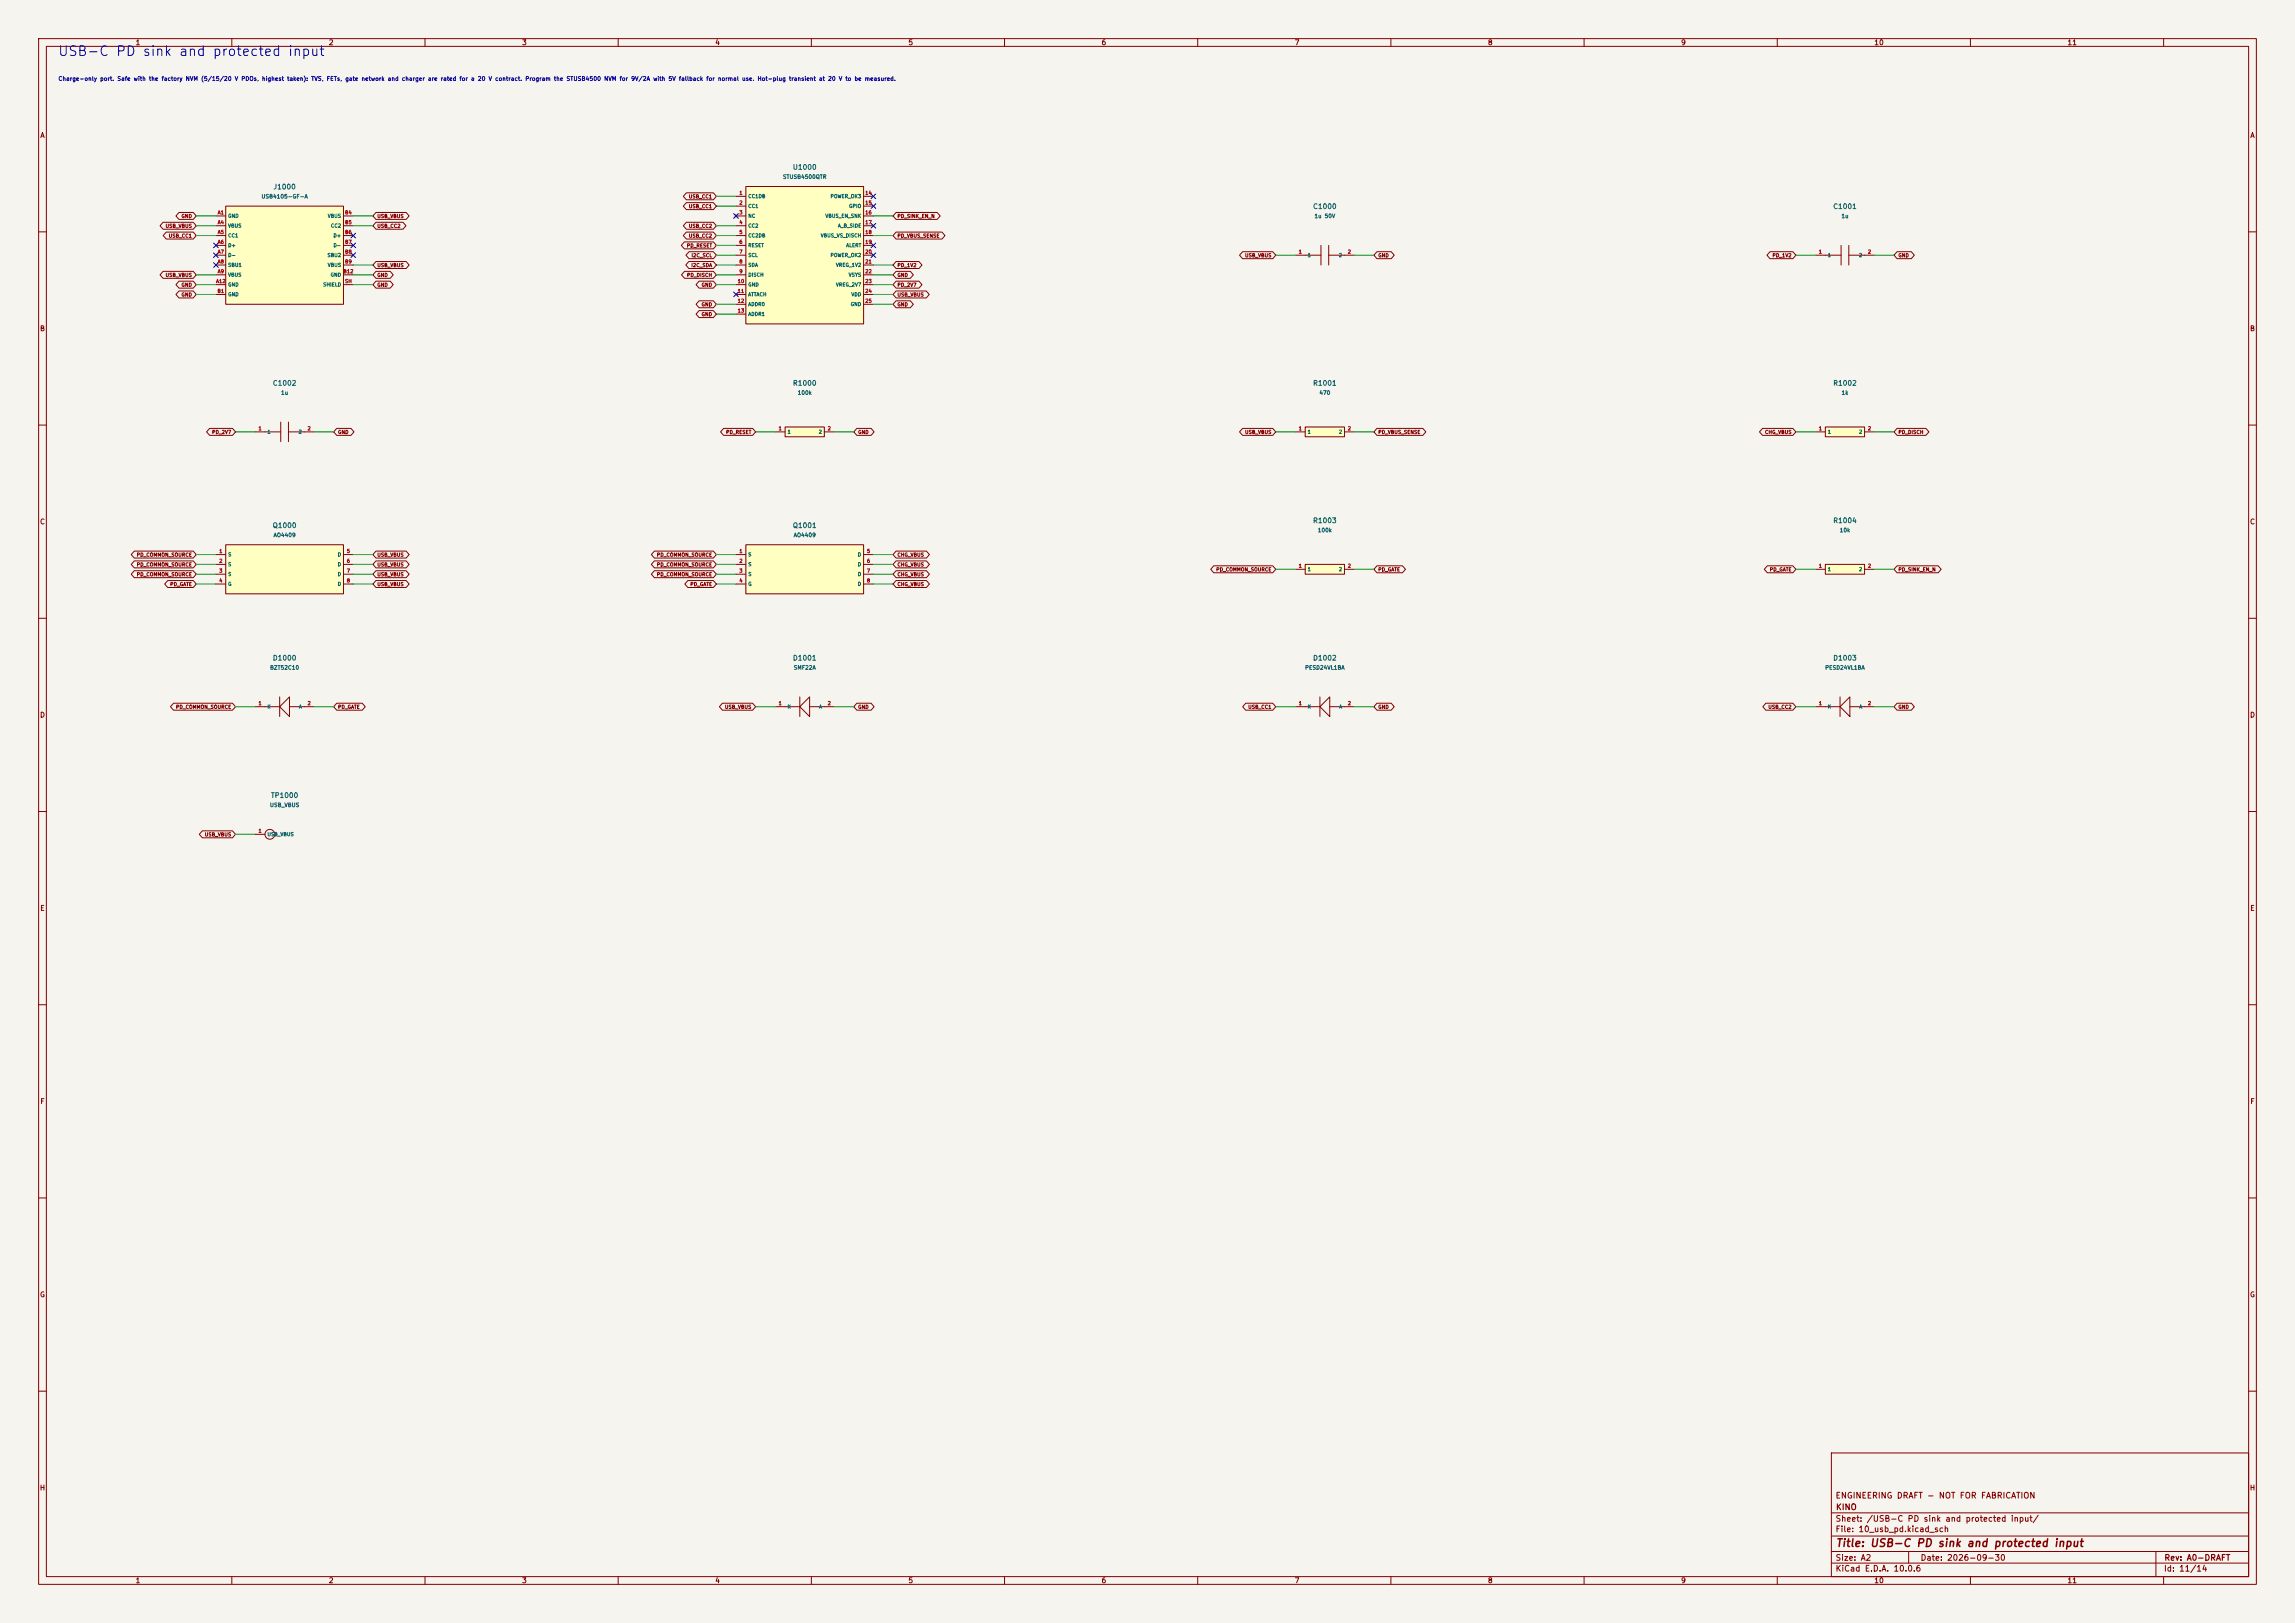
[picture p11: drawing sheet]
<svg xmlns="http://www.w3.org/2000/svg" width="594mm" height="420mm" viewBox="0 0 594 420" stroke-linecap="round" stroke-linejoin="round" font-family="sans-serif">
<defs><g id="words">
<text font-size="2.5" fill="#0000c2" x="14.9" y="15.1">USB-C PD sink and protected input</text>
<text font-size="2" fill="#840000" x="475" y="400.8">Title: USB-C PD sink and protected input</text>
<g font-size="1.5" fill="#840000">
<text x="475" y="388.1">ENGINEERING DRAFT - NOT FOR FABRICATION</text>
<text x="475" y="394.1">Sheet: /USB-C PD sink and protected input/</text>
<text x="475.1" y="391.1">KINO</text>
<text x="475" y="396.8">File: 10_usb_pd.kicad_sch</text>
<text x="475" y="407">KiCad E.D.A. 10.0.6</text>
<text x="475" y="404.2">Size: A2</text>
<text x="497" y="404.2">Date: 2026-09-30</text>
<text x="560" y="407">Id: 11/14</text>
<text x="560.1" y="404.2">Rev: A0-DRAFT</text>
</g>
<g font-size="1.3" fill="#840000">
<text x="35" y="12">1</text>
<text x="85" y="12">2</text>
<text x="135" y="12">3</text>
<text x="185" y="12">4</text>
<text x="235" y="12">5</text>
<text x="285" y="12">6</text>
<text x="335" y="12">7</text>
<text x="385" y="12">8</text>
<text x="435" y="12">9</text>
<text x="485" y="12">10</text>
<text x="535" y="12">11</text>
<text x="10.3" y="36">A</text>
<text x="582.3" y="36">A</text>
<text x="10.2" y="86">B</text>
<text x="582.2" y="86">B</text>
<text x="10.2" y="136">C</text>
<text x="582.2" y="136">C</text>
<text x="10.2" y="186">D</text>
<text x="582.2" y="186">D</text>
<text x="10.3" y="236">E</text>
<text x="582.3" y="236">E</text>
<text x="10.3" y="286">F</text>
<text x="582.3" y="286">F</text>
<text x="10.2" y="336">G</text>
<text x="582.2" y="336">G</text>
<text x="10.2" y="386">H</text>
<text x="582.2" y="386">H</text>
<text x="35" y="410">1</text>
<text x="85" y="410">2</text>
<text x="135" y="410">3</text>
<text x="185" y="410">4</text>
<text x="235" y="410">5</text>
<text x="285" y="410">6</text>
<text x="335" y="410">7</text>
<text x="385" y="410">8</text>
<text x="435" y="410">9</text>
<text x="485" y="410">10</text>
<text x="535" y="410">11</text>
</g>
<g font-size="1.3" fill="#006464">
<text x="205.1" y="44.2">U1000</text>
<text x="70.6" y="49.3">J1000</text>
<text x="339.7" y="54.4">C1000</text>
<text x="474.3" y="54.4">C1001</text>
<text x="70.5" y="100.1">C1002</text>
<text x="205.1" y="100.1">R1000</text>
<text x="339.7" y="100.1">R1001</text>
<text x="474.3" y="100.1">R1002</text>
<text x="70.4" y="136.9">Q1000</text>
<text x="205.1" y="136.9">Q1001</text>
<text x="339.7" y="135.7">R1003</text>
<text x="474.3" y="135.7">R1004</text>
<text x="70.5" y="171.2">D1000</text>
<text x="205.1" y="171.2">D1001</text>
<text x="339.7" y="171.2">D1002</text>
<text x="474.3" y="171.2">D1003</text>
<text x="70" y="206.8">TP1000</text>
</g>
<text font-size="1.1" fill="#0000c2" x="15" y="21.2">Charge-only port. Safe with the factory NVM (5/15/20 V PDOs, highest taken): TVS, FETs, gate network and charger are rated for a 20 V contract. Program the STUSB4500 NVM for 9V/2A with 5V fallback for normal use. Hot-plug transient at 20 V to be measured.</text>
<g font-size="1" fill="#006464">
<text x="202.5" y="46.5">STUSB4500QTR</text>
<text x="67.6" y="51.6">USB4105-GF-A</text>
<text x="340.1" y="56.7">1u 50V</text>
<text x="476.5" y="56.7">1u</text>
<text x="72.6" y="102.4">1u</text>
<text x="206.3" y="102.4">100k</text>
<text x="341.4" y="102.4">470</text>
<text x="476.5" y="102.4">1k</text>
<text x="341" y="138">100k</text>
<text x="476.1" y="138">10k</text>
<text x="70.7" y="139.2">AO4409</text>
<text x="205.3" y="139.2">AO4409</text>
<text x="69.8" y="173.5">BZT52C10</text>
<text x="205.3" y="173.5">SMF22A</text>
<text x="337.7" y="173.5">PESD24VL1BA</text>
<text x="472.3" y="173.5">PESD24VL1BA</text>
<text x="69.8" y="209.1">USB_VBUS</text>
</g>
<g font-size=".9" fill="#840000">
<text x="178.2" y="51.5">USB_CC1</text>
<text x="42.7" y="59.2">USB_VBUS</text>
<text x="46.9" y="56.6">GND</text>
<text x="97.5" y="56.6">USB_VBUS</text>
<text x="97.5" y="59.2">USB_CC2</text>
<text x="178.2" y="54.1">USB_CC1</text>
<text x="178.2" y="59.2">USB_CC2</text>
<text x="232.2" y="56.6">PD_SINK_EN_N</text>
<text x="43.6" y="61.7">USB_CC1</text>
<text x="177.7" y="64.2">PD_RESET</text>
<text x="178.2" y="61.7">USB_CC2</text>
<text x="232.2" y="61.7">PD_VBUS_SENSE</text>
<text x="42.7" y="71.9">USB_VBUS</text>
<text x="97.5" y="69.3">USB_VBUS</text>
<text x="97.5" y="71.9">GND</text>
<text x="177.7" y="71.9">PD_DISCH</text>
<text x="178.8" y="69.3">I2C_SDA</text>
<text x="178.9" y="66.8">I2C_SCL</text>
<text x="232.2" y="71.9">GND</text>
<text x="232.2" y="69.3">PD_1V2</text>
<text x="322.1" y="66.8">USB_VBUS</text>
<text x="356.6" y="66.8">GND</text>
<text x="458.6" y="66.8">PD_1V2</text>
<text x="491.2" y="66.8">GND</text>
<text x="46.9" y="74.4">GND</text>
<text x="46.9" y="76.9">GND</text>
<text x="97.5" y="74.4">GND</text>
<text x="181.5" y="74.4">GND</text>
<text x="232.2" y="74.4">PD_2V7</text>
<text x="232.2" y="76.9">USB_VBUS</text>
<text x="181.5" y="79.5">GND</text>
<text x="181.5" y="82">GND</text>
<text x="232.2" y="79.5">GND</text>
<text x="54.8" y="112.5">PD_2V7</text>
<text x="87.4" y="112.5">GND</text>
<text x="187.8" y="112.5">PD_RESET</text>
<text x="222" y="112.5">GND</text>
<text x="322.1" y="112.5">USB_VBUS</text>
<text x="356.6" y="112.5">PD_VBUS_SENSE</text>
<text x="456.7" y="112.5">CHG_VBUS</text>
<text x="491.2" y="112.5">PD_DISCH</text>
<text x="35.3" y="149.3">PD_COMMON_SOURCE</text>
<text x="35.3" y="146.8">PD_COMMON_SOURCE</text>
<text x="35.3" y="144.3">PD_COMMON_SOURCE</text>
<text x="97.5" y="149.3">USB_VBUS</text>
<text x="97.5" y="146.8">USB_VBUS</text>
<text x="97.5" y="144.3">USB_VBUS</text>
<text x="169.9" y="149.3">PD_COMMON_SOURCE</text>
<text x="169.9" y="146.8">PD_COMMON_SOURCE</text>
<text x="169.9" y="144.3">PD_COMMON_SOURCE</text>
<text x="232.2" y="149.3">CHG_VBUS</text>
<text x="232.2" y="146.8">CHG_VBUS</text>
<text x="232.2" y="144.3">CHG_VBUS</text>
<text x="314.7" y="148.1">PD_COMMON_SOURCE</text>
<text x="356.6" y="148.1">PD_GATE</text>
<text x="458" y="148.1">PD_GATE</text>
<text x="491.2" y="148.1">PD_SINK_EN_N</text>
<text x="43.9" y="151.9">PD_GATE</text>
<text x="97.5" y="151.9">USB_VBUS</text>
<text x="178.6" y="151.9">PD_GATE</text>
<text x="232.2" y="151.9">CHG_VBUS</text>
<text x="45.4" y="183.6">PD_COMMON_SOURCE</text>
<text x="87.4" y="183.6">PD_GATE</text>
<text x="187.5" y="183.6">USB_VBUS</text>
<text x="222" y="183.6">GND</text>
<text x="323" y="183.6">USB_CC1</text>
<text x="356.6" y="183.6">GND</text>
<text x="457.6" y="183.6">USB_CC2</text>
<text x="491.2" y="183.6">GND</text>
<text x="52.9" y="216.6">USB_VBUS</text>
</g>
<g font-size=".9" fill="#a90000">
<text x="191.3" y="50.6">1</text>
<text x="191.3" y="53.1">2</text>
<text x="223.8" y="50.6">14</text>
<text x="223.8" y="53.1">15</text>
<text x="56.2" y="55.7">A1</text>
<text x="56.2" y="58.2">A4</text>
<text x="89.2" y="55.7">B4</text>
<text x="89.2" y="58.2">B5</text>
<text x="191.3" y="55.7">3</text>
<text x="191.3" y="58.2">4</text>
<text x="223.8" y="55.7">16</text>
<text x="223.8" y="58.2">17</text>
<text x="56.2" y="60.8">A5</text>
<text x="56.2" y="63.3">A6</text>
<text x="56.2" y="65.8">A7</text>
<text x="89.2" y="60.8">B6</text>
<text x="89.2" y="63.3">B7</text>
<text x="89.2" y="65.8">B8</text>
<text x="191.3" y="60.8">5</text>
<text x="191.3" y="63.3">6</text>
<text x="191.3" y="65.8">7</text>
<text x="223.8" y="60.8">18</text>
<text x="223.8" y="63.3">19</text>
<text x="223.8" y="65.8">20</text>
<text x="336" y="65.8">1</text>
<text x="348.7" y="65.8">2</text>
<text x="470.7" y="65.8">1</text>
<text x="483.4" y="65.8">2</text>
<text x="56.2" y="68.4">A8</text>
<text x="56.2" y="70.9">A9</text>
<text x="88.8" y="70.9">B12</text>
<text x="89.2" y="68.4">B9</text>
<text x="191.3" y="68.4">8</text>
<text x="191.3" y="70.9">9</text>
<text x="223.8" y="68.4">21</text>
<text x="223.8" y="70.9">22</text>
<text x="55.8" y="73.5">A12</text>
<text x="56.2" y="76">B1</text>
<text x="89.2" y="73.5">SH</text>
<text x="190.8" y="73.5">10</text>
<text x="190.8" y="76">11</text>
<text x="223.8" y="73.5">23</text>
<text x="223.8" y="76">24</text>
<text x="190.8" y="78.5">12</text>
<text x="190.8" y="81.1">13</text>
<text x="223.8" y="78.5">25</text>
<text x="66.8" y="111.6">1</text>
<text x="79.5" y="111.6">2</text>
<text x="201.4" y="111.6">1</text>
<text x="214.1" y="111.6">2</text>
<text x="336" y="111.6">1</text>
<text x="348.7" y="111.6">2</text>
<text x="470.7" y="111.6">1</text>
<text x="483.4" y="111.6">2</text>
<text x="56.6" y="143.3">1</text>
<text x="89.7" y="143.3">5</text>
<text x="191.3" y="143.3">1</text>
<text x="224.3" y="143.3">5</text>
<text x="56.6" y="145.8">2</text>
<text x="56.6" y="148.4">3</text>
<text x="89.7" y="145.8">6</text>
<text x="89.7" y="148.4">7</text>
<text x="191.3" y="145.8">2</text>
<text x="191.3" y="148.4">3</text>
<text x="224.3" y="145.8">6</text>
<text x="224.3" y="148.4">7</text>
<text x="336" y="147.1">1</text>
<text x="348.7" y="147.1">2</text>
<text x="470.7" y="147.1">1</text>
<text x="483.4" y="147.1">2</text>
<text x="56.6" y="150.9">4</text>
<text x="89.7" y="150.9">8</text>
<text x="191.3" y="150.9">4</text>
<text x="224.3" y="150.9">8</text>
<text x="66.8" y="182.7">1</text>
<text x="79.5" y="182.7">2</text>
<text x="201.4" y="182.7">1</text>
<text x="214.1" y="182.7">2</text>
<text x="336" y="182.7">1</text>
<text x="348.7" y="182.7">2</text>
<text x="470.7" y="182.7">1</text>
<text x="483.4" y="182.7">2</text>
<text x="66.8" y="215.7">1</text>
</g>
<g font-size=".9" fill="#006464">
<text x="193.6" y="51.5">CC1DB</text>
<text x="214.9" y="51.5">POWER_OK3</text>
<text x="58.9" y="56.6">GND</text>
<text x="58.9" y="59.1">VBUS</text>
<text x="84.7" y="56.6">VBUS</text>
<text x="85.5" y="59.1">CC2</text>
<text x="193.6" y="54">CC1</text>
<text x="193.6" y="56.6">NC</text>
<text x="193.6" y="59.1">CC2</text>
<text x="213.5" y="56.6">VBUS_EN_SNK</text>
<text x="216.8" y="59.1">A_B_SIDE</text>
<text x="219.7" y="54">GPIO</text>
<text x="58.9" y="61.6">CC1</text>
<text x="58.9" y="64.2">D+</text>
<text x="86.2" y="61.6">D+</text>
<text x="86.2" y="64.2">D-</text>
<text x="193.6" y="61.6">CC2DB</text>
<text x="193.6" y="64.2">RESET</text>
<text x="212.3" y="61.6">VBUS_VS_DISCH</text>
<text x="218.9" y="64.2">ALERT</text>
<text x="58.9" y="66.7">D-</text>
<text x="58.9" y="69.3">SBU1</text>
<text x="58.9" y="71.8">VBUS</text>
<text x="84.6" y="66.7">SBU2</text>
<text x="84.7" y="69.3">VBUS</text>
<text x="85.5" y="71.8">GND</text>
<text x="193.6" y="66.7">SCL</text>
<text x="193.6" y="69.3">SDA</text>
<text x="193.6" y="71.8">DISCH</text>
<text x="214.9" y="66.7">POWER_OK2</text>
<text x="216.3" y="69.3">VREG_1V2</text>
<text x="219.6" y="71.8">VSYS</text>
<text x="338.3" y="66.7">1</text>
<text x="346.4" y="66.7">2</text>
<text x="473" y="66.7">1</text>
<text x="481" y="66.7">2</text>
<text x="58.9" y="74.3">GND</text>
<text x="58.9" y="76.9">GND</text>
<text x="83.5" y="74.3">SHIELD</text>
<text x="193.6" y="74.3">GND</text>
<text x="193.6" y="76.9">ATTACH</text>
<text x="216.3" y="74.3">VREG_2V7</text>
<text x="220.3" y="76.9">VDD</text>
<text x="193.6" y="79.4">ADDR0</text>
<text x="193.6" y="82">ADDR1</text>
<text x="220.1" y="79.4">GND</text>
<text x="69.1" y="112.4">1</text>
<text x="77.2" y="112.4">2</text>
<text x="203.7" y="112.4">1</text>
<text x="211.8" y="112.4">2</text>
<text x="338.3" y="112.4">1</text>
<text x="346.4" y="112.4">2</text>
<text x="473" y="112.4">1</text>
<text x="481" y="112.4">2</text>
<text x="58.9" y="144.2">S</text>
<text x="58.9" y="146.7">S</text>
<text x="58.9" y="149.3">S</text>
<text x="87.3" y="144.2">D</text>
<text x="87.3" y="146.7">D</text>
<text x="87.3" y="149.3">D</text>
<text x="193.6" y="144.2">S</text>
<text x="193.6" y="146.7">S</text>
<text x="193.6" y="149.3">S</text>
<text x="221.9" y="144.2">D</text>
<text x="221.9" y="146.7">D</text>
<text x="221.9" y="149.3">D</text>
<text x="338.3" y="148">1</text>
<text x="346.4" y="148">2</text>
<text x="473" y="148">1</text>
<text x="481" y="148">2</text>
<text x="58.9" y="151.8">G</text>
<text x="87.3" y="151.8">D</text>
<text x="193.6" y="151.8">G</text>
<text x="221.9" y="151.8">D</text>
<text x="69.1" y="183.6">K</text>
<text x="77.3" y="183.6">A</text>
<text x="203.7" y="183.6">K</text>
<text x="211.9" y="183.6">A</text>
<text x="338.3" y="183.6">K</text>
<text x="346.5" y="183.6">A</text>
<text x="473" y="183.6">K</text>
<text x="481.1" y="183.6">A</text>
<text x="69.1" y="216.6">USB_VBUS</text>
</g>
</g></defs>
<path d="M0 0h594v420h-594z" fill="#f5f4ef" stroke="#f5f4ef" stroke-width=".26"/>
<g fill="none" stroke="#840000" stroke-width=".26">
<path d="M10 10h574v400h-574zM12 12h570v396h-570zM60 10v2M110 10v2M160 10v2M210 10v2M260 10v2M310 10v2M360 10v2M410 10v2M460 10v2M510 10v2"/>
<path d="M560 10v2M10 60h2M582 60h2M10 110h2M582 110h2M10 160h2M582 160h2M10 210h2M582 210h2M10 260h2M582 260h2M10 310h2"/>
<path d="M582 310h2M10 360h2M474 376h108v32h-108zM582 360h2M474 397.5h108M474 391.5h108M60 408v2M110 408v2M160 408v2M210 408v2M260 408v2M310 408v2"/>
<path d="M360 408v2M410 408v2M460 408v2M474 404.5h108M474 401.5h108M494 401.5v3M510 408v2M558 401.5v6.5M560 408v2"/>
</g>
<path d="M203.2 110.5h10.2v2.5h-10.2z" fill="#ffffc2"/>
<path d="M200.7 111.8h2.5M203.2 110.5h10.2v2.5h-10.2zM213.4 111.8h2.5" fill="none" stroke="#840000" stroke-width=".26"/>
<path d="M472.4 146.1h10.2v2.5h-10.2z" fill="#ffffc2"/>
<path d="M469.9 147.3h2.5M472.4 146.1h10.2v2.5h-10.2zM482.6 147.3h2.5" fill="none" stroke="#840000" stroke-width=".26"/>
<path d="M472.4 110.5h10.2v2.5h-10.2z" fill="#ffffc2"/>
<path d="M469.9 66h6.6M476.5 63.5v5.1M478.5 66h6.6M478.5 63.5v5.1M469.9 111.8h2.5M472.4 110.5h10.2v2.5h-10.2zM482.6 111.8h2.5M200.7 182.9h6.3M207 182.9l2.5-2.6v5.1zM207 180.3v5.1M209.5 182.9h6.4" fill="none" stroke="#840000" stroke-width=".26"/>
<path d="M193 141h30.5v12.7h-30.5z" fill="#ffffc2"/>
<g fill="none" stroke="#840000" stroke-width=".26">
<path d="M190.5 143.5h2.5M190.5 146.1h2.5M190.5 148.6h2.5M190.5 151.1h2.5M193 141h30.5v12.7h-30.5zM223.5 143.5h2.6M223.5 146.1h2.6M223.5 148.6h2.6M223.5 151.1h2.6M66 182.9h6.4M72.4 182.9l2.5-2.6v5.1zM72.4 180.3v5.1"/>
<path d="M74.9 182.9h6.4"/>
</g>
<path d="M58.4 141h30.5v12.7h-30.5z" fill="#ffffc2"/>
<g fill="none" stroke="#840000" stroke-width=".26">
<path d="M66 111.8h6.7M72.7 109.2v5.1M74.7 111.8h6.6M74.7 109.2v5.1M55.9 143.5h2.5M55.9 146.1h2.5M55.9 148.6h2.5M55.9 151.1h2.5M58.4 141h30.5v12.7h-30.5zM88.9 143.5h2.5M88.9 146.1h2.5M88.9 148.6h2.5"/>
<path d="M88.9 151.1h2.5M66 215.9h2.6"/>
<circle cx="69.8" cy="215.9" r="1.27"/>
</g>
<path d="M58.4 53.3h30.5v25.4h-30.5z" fill="#ffffc2"/>
<g fill="none" stroke="#840000" stroke-width=".26">
<path d="M55.9 55.9h2.5M55.9 58.4h2.5M58.4 53.3h30.5v25.4h-30.5zM88.9 55.9h2.5M88.9 58.4h2.5M55.9 61h2.5M55.9 63.5h2.5M55.9 66h2.5M55.9 68.6h2.5M55.9 71.1h2.5M55.9 73.7h2.5M55.9 76.2h2.5"/>
<path d="M88.9 61h2.5M88.9 63.5h2.5M88.9 66h2.5M88.9 68.6h2.5M88.9 71.1h2.5M88.9 73.7h2.5M335.3 182.9h6.3M341.6 182.9l2.6-2.6v5.1zM341.6 180.3v5.1M344.2 182.9h6.3"/>
</g>
<path d="M337.8 146.1h10.2v2.5h-10.2z" fill="#ffffc2"/>
<path d="M335.3 147.3h2.5M337.8 146.1h10.2v2.5h-10.2zM348 147.3h2.5" fill="none" stroke="#840000" stroke-width=".26"/>
<path d="M337.8 110.5h10.2v2.5h-10.2z" fill="#ffffc2"/>
<path d="M335.3 66h6.6M341.9 63.5v5.1M343.9 66h6.6M343.9 63.5v5.1M335.3 111.8h2.5M337.8 110.5h10.2v2.5h-10.2zM348 111.8h2.5M469.9 182.9h6.3M476.2 182.9l2.6-2.6v5.1zM476.2 180.3v5.1M478.8 182.9h6.3" fill="none" stroke="#840000" stroke-width=".26"/>
<path d="M193 48.3h30.5v35.5h-30.5z" fill="#ffffc2"/>
<g fill="none" stroke="#840000" stroke-width=".26">
<path d="M42.2 57.5h7.8l.8 .9-.8 .9h-7.8l-.8-.9zM46.3 55h3.7l.8 .9-.8 .9h-3.7l-.8-.9zM97.3 55h7.8l.8 .9-.8 .9h-7.8l-.8-.9zM97.3 57.5h7l.8 .9-.8 .9h-7l-.8-.9zM177.6 52.4h7l.8 .9-.8 .9h-7l-.7-.9zM177.6 49.9h7l.8 .9-.8 .9h-7l-.7-.9zM177.6 57.5h7l.8 .9-.8 .9h-7l-.7-.9zM190.1 55.5l.8 .8M190.5 50.8h2.5M190.5 53.3h2.5M190.5 55.9h2.5M190.5 58.4h2.5"/>
<path d="M190.9 55.5l-.8 .8M193 48.3h30.5v35.5h-30.5zM223.5 50.8h2.6M223.5 53.3h2.6M223.5 55.9h2.6M223.5 58.4h2.6M231.9 55h10.7l.7 .9-.7 .9h-10.7l-.8-.9zM42.2 70.2h7.8l.8 .9-.8 .9h-7.8l-.8-.9zM43 60.1h7l.8 .9-.8 .9h-7l-.8-.9zM46.3 72.8h3.7l.8 .9-.8 .9h-3.7l-.8-.9zM46.3 75.3h3.7l.8 .9-.8 .9h-3.7l-.8-.9zM97.3 67.7h7.8l.8 .9-.8 .9h-7.8l-.8-.9z"/>
<path d="M97.3 70.2h3.7l.8 .9-.8 .9h-3.7l-.8-.9zM97.3 72.8h3.7l.8 .9-.8 .9h-3.7l-.8-.9zM177.1 62.6h7.5l.8 .9-.8 .9h-7.5l-.8-.9zM177.2 70.2h7.4l.8 .9-.8 .9h-7.4l-.8-.9zM177.6 60.1h7l.8 .9-.8 .9h-7l-.7-.9zM178.3 67.7h6.3l.8 .9-.8 .9h-6.3l-.8-.9zM178.3 65.1h6.3l.8 .9-.8 .9h-6.3l-.8-.9zM180.9 72.8h3.7l.8 .9-.8 .9h-3.7l-.7-.9zM180.9 77.8h3.7l.8 .9-.8 .9h-3.7l-.7-.9zM190.5 61h2.5M190.5 63.5h2.5M190.5 66h2.5"/>
<path d="M190.5 68.6h2.5M190.5 71.1h2.5M190.5 73.7h2.5M190.5 76.2h2.5M190.5 78.7h2.5M223.5 61h2.6M223.5 63.5h2.6M223.5 66h2.6M223.5 68.6h2.6M223.5 71.1h2.6M223.5 73.7h2.6M223.5 76.2h2.6"/>
<path d="M223.5 78.7h2.6M231.9 70.2h3.7l.8 .9-.8 .9h-3.7l-.8-.9zM231.9 72.8h5.9l.8 .9-.8 .9h-5.9l-.8-.9zM231.9 75.3h7.8l.8 .9-.8 .9h-7.8l-.8-.9zM231.9 77.8h3.7l.8 .9-.8 .9h-3.7l-.8-.9zM231.9 60.1h11.9l.8 .9-.8 .9h-11.9l-.8-.9zM231.9 67.7h5.9l.8 .9-.8 .9h-5.9l-.8-.9zM321.6 65.1h7.8l.8 .9-.8 .9h-7.8l-.8-.9zM356.4 65.1h3.7l.8 .9-.8 .9h-3.7l-.8-.9zM458.1 65.1h5.9l.8 .9-.8 .9h-5.9l-.8-.9zM491 65.1h3.7l.8 .9-.8 .9h-3.7l-.8-.9zM180.9 80.4h3.7l.8 .9-.8 .9h-3.7l-.7-.9z"/>
<path d="M190.5 81.3h2.5M54.3 110.9h5.9l.8 .9-.8 .9h-5.9l-.8-.9zM87.1 110.9h3.7l.8 .9-.8 .9h-3.7l-.7-.9zM187.3 110.9h7.5l.8 .9-.8 .9h-7.5l-.8-.9zM221.8 110.9h3.7l.7 .9-.7 .9h-3.7l-.8-.9zM321.6 110.9h7.8l.8 .9-.8 .9h-7.8l-.8-.9zM356.4 110.9h11.9l.7 .9-.7 .9h-11.9l-.8-.9zM456.2 110.9h7.8l.8 .9-.8 .9h-7.8l-.8-.9zM491 110.9h7.5l.8 .9-.8 .9h-7.5l-.8-.9zM34.8 147.7h15.2l.8 .9-.8 .9h-15.2l-.8-.9zM34.8 145.1h15.2l.8 1-.8 .9h-15.2l-.8-.9zM34.8 142.6h15.2l.8 .9-.8 .9h-15.2l-.8-.9z"/>
<path d="M43.4 150.2h6.6l.8 .9-.8 .9h-6.6l-.8-.9zM97.3 150.2h7.8l.8 .9-.8 .9h-7.8l-.8-.9zM97.3 147.7h7.8l.8 .9-.8 .9h-7.8l-.8-.9zM97.3 145.1h7.8l.8 1-.8 .9h-7.8l-.8-.9zM97.3 142.6h7.8l.8 .9-.8 .9h-7.8l-.8-.9zM169.4 147.7h15.2l.8 .9-.8 .9h-15.2l-.8-.9zM169.4 145.1h15.2l.8 1-.8 .9h-15.2l-.8-.9zM169.4 142.6h15.2l.8 .9-.8 .9h-15.2l-.8-.9zM178 150.2h6.6l.8 .9-.8 .9h-6.6l-.8-.9zM231.9 150.2h7.9l.8 .9-.8 .9h-7.9l-.8-.9zM231.9 147.7h7.9l.8 .9-.8 .9h-7.9l-.8-.9zM231.9 145.1h7.9l.8 1-.8 .9h-7.9l-.8-.9z"/>
<path d="M231.9 142.6h7.9l.8 .9-.8 .9h-7.9l-.8-.9zM314.2 146.4h15.2l.8 .9-.8 .9h-15.2l-.8-.9zM356.4 146.4h6.6l.8 .9-.8 .9h-6.6l-.8-.9zM457.4 146.4h6.6l.8 .9-.8 .9h-6.6l-.8-.9zM491 146.4h10.6l.8 .9-.8 .9h-10.6l-.8-.9zM44.9 182h15.3l.8 .9-.8 .9h-15.3l-.8-.9zM87.1 182h6.6l.8 .9-.8 .9h-6.6l-.7-.9zM187 182h7.8l.8 .9-.8 .9h-7.8l-.8-.9zM221.8 182h3.7l.7 .9-.7 .9h-3.7l-.8-.9zM322.4 182h7l.8 .9-.8 .9h-7l-.8-.9zM356.4 182h3.7l.8 .9-.8 .9h-3.7l-.8-.9zM457 182h7l.8 .9-.8 .9h-7l-.7-.9z"/>
<path d="M491 182h3.7l.8 .9-.8 .9h-3.7l-.8-.9zM52.4 215h7.8l.8 .9-.8 .9h-7.8l-.8-.9z"/>
</g>
<g fill="none" stroke="#009600" stroke-width=".26">
<path d="M50.8 55.9h5.1M50.8 58.4h5.1M91.4 55.9h5.1M91.4 58.4h5.1M185.4 58.4h5.1M185.4 53.3h5.1M185.4 50.8h5.1M226.1 55.9h5M50.8 73.7h5.1M50.8 61h5.1M50.8 76.2h5.1M50.8 71.1h5.1"/>
<path d="M91.4 73.7h5.1M91.4 71.1h5.1M91.4 68.6h5.1M185.4 73.7h5.1M185.4 61h5.1M185.4 66h5.1M185.4 71.1h5.1M185.4 78.7h5.1M185.4 68.6h5.1M185.4 63.5h5.1M226.1 73.7h5M226.1 61h5"/>
<path d="M226.1 76.2h5M226.1 71.1h5M226.1 78.7h5M226.1 68.6h5M330.2 66h5.1M350.5 66h5.1M464.8 66h5.1M485.1 66h5.1M185.4 81.3h5.1M61 111.8h5M81.3 111.8h5.1M195.6 111.8h5.1"/>
<path d="M215.9 111.8h5.1M330.2 111.8h5.1M350.5 111.8h5.1M464.8 111.8h5.1M485.1 111.8h5.1M50.8 146.1h5.1M50.8 143.5h5.1M50.8 148.6h5.1M50.8 151.1h5.1M91.4 146.1h5.1M91.4 143.5h5.1M91.4 148.6h5.1"/>
<path d="M91.4 151.1h5.1M185.4 146.1h5.1M185.4 143.5h5.1M185.4 148.6h5.1M185.4 151.1h5.1M226.1 146.1h5M226.1 143.5h5M226.1 148.6h5M226.1 151.1h5M330.2 147.3h5.1M350.5 147.3h5.1M464.8 147.3h5.1"/>
<path d="M485.1 147.3h5.1M61 182.9h5M81.3 182.9h5.1M195.6 182.9h5.1M215.9 182.9h5.1M330.2 182.9h5.1M350.5 182.9h5.1M464.8 182.9h5.1M485.1 182.9h5.1M61 215.9h5"/>
</g>
<g fill="none" stroke="#000084" stroke-width=".26">
<path d="M189.9 55.3l1.2 1.2M191.1 55.3l-1.2 1.2M225.5 50.2l1.2 1.2M225.5 52.7l1.2 1.2M225.5 57.8l1.2 1.2M226.7 50.2l-1.2 1.2M226.7 52.7l-1.2 1.2M226.7 57.8l-1.2 1.2M55.3 68l1.2 1.2M55.3 65.4l1.2 1.2M55.3 62.9l1.2 1.2M56.5 68l-1.2 1.2"/>
<path d="M56.5 65.4l-1.2 1.2M56.5 62.9l-1.2 1.2M90.8 60.4l1.2 1.2M90.8 62.9l1.2 1.2M90.8 65.4l1.2 1.2M92 60.4l-1.2 1.2M92 62.9l-1.2 1.2M92 65.4l-1.2 1.2M189.9 75.6l1.2 1.2M191.1 75.6l-1.2 1.2M225.5 62.9l1.2 1.2M225.5 65.4l1.2 1.2"/>
<path d="M226.7 62.9l-1.2 1.2M226.7 65.4l-1.2 1.2"/>
</g>
<use href="#words"/>
</svg>
